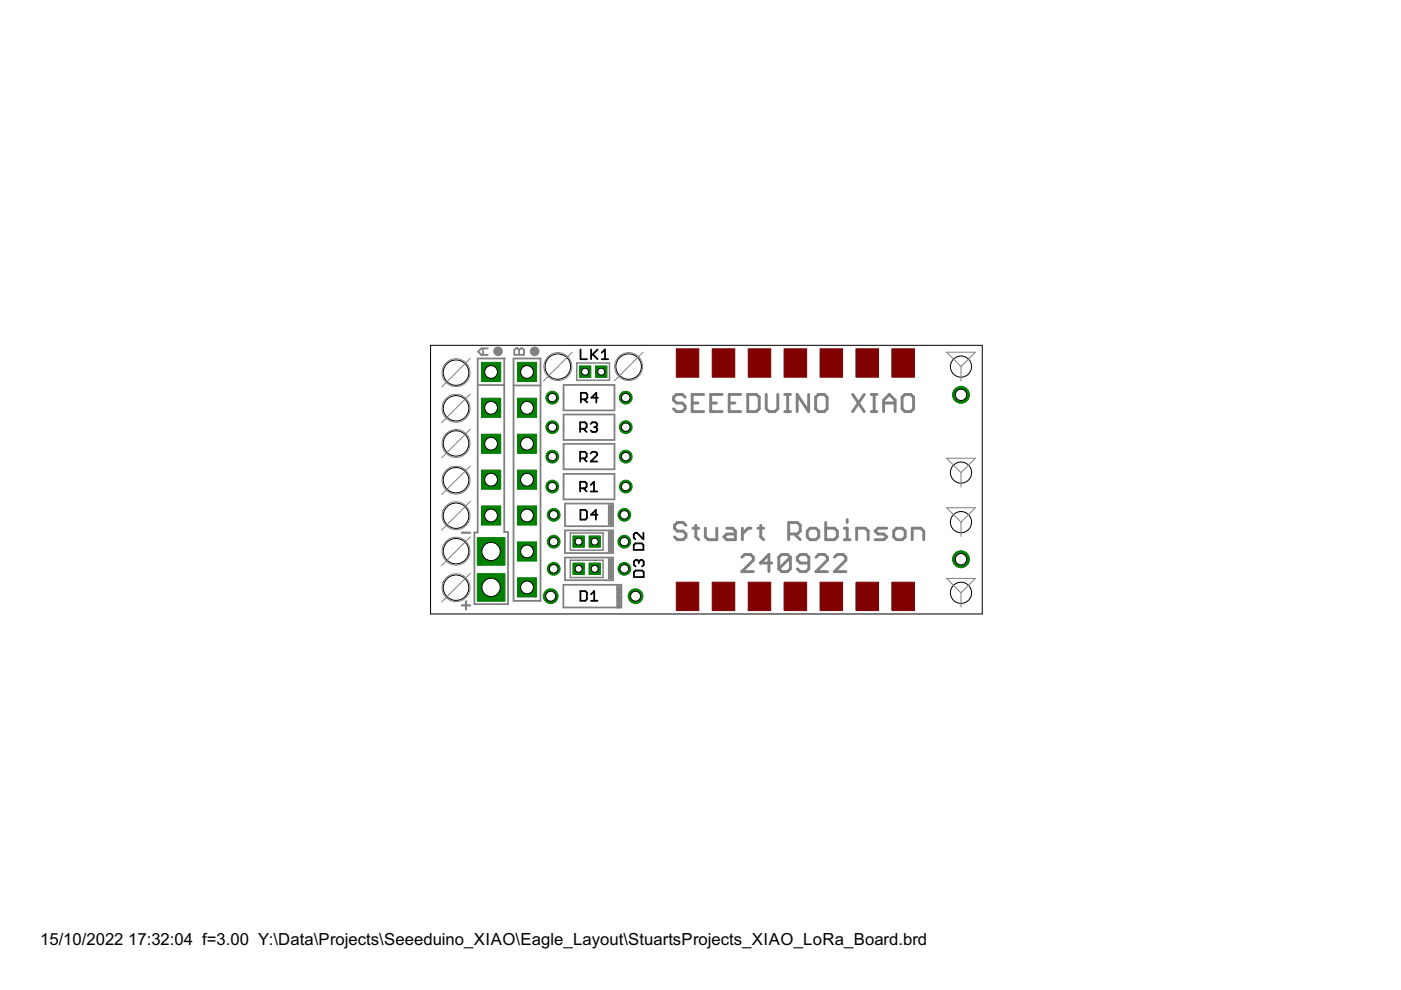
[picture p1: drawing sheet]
<svg xmlns="http://www.w3.org/2000/svg" width="297mm" height="210mm" viewBox="0 0 297 210" stroke-linecap="round" stroke-linejoin="round" font-family="sans-serif">
<defs><g id="words">
<g font-size="4">
<text x="8.5" y="200.4">15/10/2022</text>
<text x="27.2" y="200.4">17:32:04 f=3.00 Y:\Data\Projects\Seeeduino_XIAO\Eagle_Layout\StuartsProjects_XIAO_LoRa_Board.brd</text>
</g>
</g></defs>
<g fill="#800000" stroke="#800000" stroke-width=".21">
<path d="M189.1 74h4.8v6h-4.8z"/>
<path d="M181.5 74h4.8v6h-4.8z"/>
<path d="M173.9 74h4.7v6h-4.7z"/>
<path d="M166.2 74h4.8v6h-4.8z"/>
<path d="M158.6 74h4.8v6h-4.8z"/>
<path d="M151 74h4.8v6h-4.8z"/>
<path d="M143.4 74h4.8v6h-4.8z"/>
<path d="M143.4 123.4h4.8v6.1h-4.8z"/>
<path d="M151 123.4h4.8v6.1h-4.8z"/>
<path d="M158.6 123.4h4.8v6.1h-4.8z"/>
<path d="M166.2 123.4h4.8v6.1h-4.8z"/>
<path d="M173.9 123.4h4.7v6.1h-4.7z"/>
<path d="M181.5 123.4h4.8v6.1h-4.8z"/>
<path d="M189.1 123.4h4.8v6.1h-4.8z"/>
</g>
<circle cx="203.8" cy="83.7" r="1.8" fill="#008000" stroke="#008000" stroke-width=".21"/>
<circle cx="203.8" cy="83.7" r="1.21" fill="#fff" stroke="#000" stroke-width=".21"/>
<circle cx="117.4" cy="109.2" r="1.35" fill="#008000" stroke="#008000" stroke-width=".21"/>
<circle cx="117.4" cy="109.2" r=".9" fill="#fff" stroke="#000" stroke-width=".21"/>
<circle cx="132.4" cy="109.2" r="1.35" fill="#008000" stroke="#008000" stroke-width=".21"/>
<circle cx="132.4" cy="109.2" r=".9" fill="#fff" stroke="#000" stroke-width=".21"/>
<circle cx="117.4" cy="120.6" r="1.35" fill="#008000" stroke="#008000" stroke-width=".21"/>
<circle cx="117.4" cy="120.6" r=".9" fill="#fff" stroke="#000" stroke-width=".21"/>
<circle cx="132.4" cy="120.6" r="1.35" fill="#008000" stroke="#008000" stroke-width=".21"/>
<circle cx="132.4" cy="120.6" r=".9" fill="#fff" stroke="#000" stroke-width=".21"/>
<circle cx="117.4" cy="114.9" r="1.35" fill="#008000" stroke="#008000" stroke-width=".21"/>
<circle cx="117.4" cy="114.8" r=".9" fill="#fff" stroke="#000" stroke-width=".21"/>
<circle cx="132.4" cy="114.9" r="1.35" fill="#008000" stroke="#008000" stroke-width=".21"/>
<circle cx="132.4" cy="114.8" r=".9" fill="#fff" stroke="#000" stroke-width=".21"/>
<circle cx="132.7" cy="103.2" r="1.35" fill="#008000" stroke="#008000" stroke-width=".21"/>
<circle cx="132.7" cy="103.2" r=".9" fill="#fff" stroke="#000" stroke-width=".21"/>
<circle cx="117.1" cy="103.2" r="1.35" fill="#008000" stroke="#008000" stroke-width=".21"/>
<circle cx="117.1" cy="103.2" r=".9" fill="#fff" stroke="#000" stroke-width=".21"/>
<circle cx="116.8" cy="126.4" r="1.57" fill="#008000" stroke="#008000" stroke-width=".21"/>
<circle cx="116.8" cy="126.4" r="1.06" fill="#fff" stroke="#000" stroke-width=".21"/>
<circle cx="134.7" cy="126.4" r="1.57" fill="#008000" stroke="#008000" stroke-width=".21"/>
<circle cx="134.7" cy="126.4" r="1.06" fill="#fff" stroke="#000" stroke-width=".21"/>
<circle cx="132.7" cy="96.8" r="1.35" fill="#008000" stroke="#008000" stroke-width=".21"/>
<circle cx="132.7" cy="96.8" r=".9" fill="#fff" stroke="#000" stroke-width=".21"/>
<circle cx="117.1" cy="96.8" r="1.35" fill="#008000" stroke="#008000" stroke-width=".21"/>
<circle cx="117.1" cy="96.8" r=".9" fill="#fff" stroke="#000" stroke-width=".21"/>
<path d="M109.7 107.3h4.1v4h-4.1z" fill="#008000" stroke="#008000" stroke-width=".21"/>
<circle cx="111.7" cy="109.3" r="1.35" fill="#fff" stroke="#000" stroke-width=".21"/>
<path d="M109.7 99.7h4.1v4h-4.1z" fill="#008000" stroke="#008000" stroke-width=".21"/>
<circle cx="111.7" cy="101.7" r="1.35" fill="#fff" stroke="#000" stroke-width=".21"/>
<path d="M109.7 92.1h4.1v4h-4.1z" fill="#008000" stroke="#008000" stroke-width=".21"/>
<circle cx="111.7" cy="94.1" r="1.35" fill="#fff" stroke="#000" stroke-width=".21"/>
<path d="M109.7 84.4h4.1v4.1h-4.1z" fill="#008000" stroke="#008000" stroke-width=".21"/>
<circle cx="111.7" cy="86.5" r="1.35" fill="#fff" stroke="#000" stroke-width=".21"/>
<path d="M109.7 76.8h4.1v4.1h-4.1z" fill="#008000" stroke="#008000" stroke-width=".21"/>
<circle cx="111.7" cy="78.9" r="1.35" fill="#fff" stroke="#000" stroke-width=".21"/>
<path d="M109.7 114.9h4.1v4.1h-4.1z" fill="#008000" stroke="#008000" stroke-width=".21"/>
<circle cx="111.7" cy="116.9" r="1.35" fill="#fff" stroke="#000" stroke-width=".21"/>
<path d="M109.7 122.5h4.1v4.1h-4.1z" fill="#008000" stroke="#008000" stroke-width=".21"/>
<circle cx="111.7" cy="124.5" r="1.35" fill="#fff" stroke="#000" stroke-width=".21"/>
<circle cx="117.1" cy="90.6" r="1.35" fill="#008000" stroke="#008000" stroke-width=".21"/>
<circle cx="117.1" cy="90.6" r=".9" fill="#fff" stroke="#000" stroke-width=".21"/>
<circle cx="132.7" cy="90.6" r="1.35" fill="#008000" stroke="#008000" stroke-width=".21"/>
<circle cx="132.7" cy="90.6" r=".9" fill="#fff" stroke="#000" stroke-width=".21"/>
<circle cx="117.1" cy="84.3" r="1.35" fill="#008000" stroke="#008000" stroke-width=".21"/>
<circle cx="117.1" cy="84.3" r=".9" fill="#fff" stroke="#000" stroke-width=".21"/>
<circle cx="132.7" cy="84.3" r="1.35" fill="#008000" stroke="#008000" stroke-width=".21"/>
<circle cx="132.7" cy="84.3" r=".9" fill="#fff" stroke="#000" stroke-width=".21"/>
<path d="M102.1 107.3h4.1v4h-4.1z" fill="#008000" stroke="#008000" stroke-width=".21"/>
<circle cx="104.1" cy="109.3" r="1.35" fill="#fff" stroke="#000" stroke-width=".21"/>
<path d="M102.1 99.7h4.1v4h-4.1z" fill="#008000" stroke="#008000" stroke-width=".21"/>
<circle cx="104.1" cy="101.7" r="1.35" fill="#fff" stroke="#000" stroke-width=".21"/>
<path d="M102.1 92.1h4.1v4h-4.1z" fill="#008000" stroke="#008000" stroke-width=".21"/>
<circle cx="104.1" cy="94.1" r="1.35" fill="#fff" stroke="#000" stroke-width=".21"/>
<path d="M102.1 84.4h4.1v4.1h-4.1z" fill="#008000" stroke="#008000" stroke-width=".21"/>
<circle cx="104.1" cy="86.5" r="1.35" fill="#fff" stroke="#000" stroke-width=".21"/>
<path d="M102.1 76.8h4.1v4.1h-4.1z" fill="#008000" stroke="#008000" stroke-width=".21"/>
<circle cx="104.1" cy="78.9" r="1.35" fill="#fff" stroke="#000" stroke-width=".21"/>
<path d="M101.2 114h5.8v5.8h-5.8z" fill="#008000" stroke="#008000" stroke-width=".21"/>
<circle cx="104.1" cy="116.9" r="1.95" fill="#fff" stroke="#000" stroke-width=".21"/>
<path d="M101.2 121.6h5.8v5.9h-5.8z" fill="#008000" stroke="#008000" stroke-width=".21"/>
<circle cx="104.1" cy="124.5" r="1.95" fill="#fff" stroke="#000" stroke-width=".21"/>
<path d="M124.9 113.6h2.4v2.4h-2.4z" fill="#008000" stroke="#008000" stroke-width=".21"/>
<circle cx="126.1" cy="114.8" r=".74" fill="#fff" stroke="#000" stroke-width=".21"/>
<path d="M121.5 113.6h2.4v2.4h-2.4z" fill="#008000" stroke="#008000" stroke-width=".21"/>
<circle cx="122.7" cy="114.8" r=".74" fill="#fff" stroke="#000" stroke-width=".21"/>
<path d="M124.9 119.4h2.4v2.4h-2.4z" fill="#008000" stroke="#008000" stroke-width=".21"/>
<circle cx="126.1" cy="120.6" r=".74" fill="#fff" stroke="#000" stroke-width=".21"/>
<path d="M121.5 119.4h2.4v2.4h-2.4z" fill="#008000" stroke="#008000" stroke-width=".21"/>
<circle cx="122.7" cy="120.6" r=".74" fill="#fff" stroke="#000" stroke-width=".21"/>
<circle cx="203.8" cy="118.6" r="1.8" fill="#008000" stroke="#008000" stroke-width=".21"/>
<circle cx="203.8" cy="118.6" r="1.21" fill="#fff" stroke="#000" stroke-width=".21"/>
<path d="M122.9 77.6h2.4v2.4h-2.4z" fill="#008000" stroke="#008000" stroke-width=".21"/>
<circle cx="124.1" cy="78.8" r=".74" fill="#fff" stroke="#000" stroke-width=".21"/>
<path d="M126.3 77.6h2.4v2.4h-2.4z" fill="#008000" stroke="#008000" stroke-width=".21"/>
<circle cx="127.5" cy="78.8" r=".74" fill="#fff" stroke="#000" stroke-width=".21"/>
<path d="M97.9 112.9h1.8M97.9 128.4h1.8M98.8 127.5v1.7" fill="none" stroke="#808080" stroke-width=".47"/>
<g fill="none" stroke="#808080" stroke-width=".61">
<path d="M145.3 84.2l-.6-.6h-1.3l-.6 .6v.6l.6 .6h1.3l.6 .7v.6l-.6 .6h-1.3l-.6-.6M146.7 85.4h1.3M149.2 83.6h-2.5v3.7h2.5M150.7 85.4h1.2M153.1 83.6h-2.4v3.7h2.4M154.6 85.4h1.2M157 83.6h-2.4v3.7h2.4M158.5 83.6h1.9l.6 .6v2.5l-.6 .6h-1.9zM162.5 83.6v3.1l.6 .6h1.2l.6-.6v-3.1M166.4 83.6h1.2M166.4 87.3h1.2M167 83.6v3.7"/>
<path d="M171.4 83.6v3.7l-2.4-3.7v3.7M172.9 84.2l.6-.6h1.3l.6 .6v2.5l-.6 .6h-1.3l-.6-.6zM180.8 83.6l2.4 3.7M183.2 83.6l-2.4 3.7M184.7 83.6h1.2M184.7 87.3h1.2M185.3 83.6v3.7M187.3 85.4h2.5M187.3 87.3v-2.5l1.3-1.2 1.2 1.2v2.5M191.3 84.2l.6-.6h1.2l.6 .6v2.5l-.6 .6h-1.2l-.6-.6zM145.4 111.4l-.6-.6h-1.2l-.6 .6v.6l.6 .6h1.2l.6 .6v.6l-.6 .6h-1.2l-.6-.6M146.9 112h1.2"/>
<path d="M147.5 111.4v2.4l.6 .6M149.5 112v1.8l.7 .6h1.8v-2.4M154.1 112h1.2l.6 .6v1.8h-1.8l-.6-.6 .6-.6h1.8M157.3 118.2l.6-.6h1.2l.6 .6v.6l-2.4 2.4h2.4M157.4 112v2.4M159.2 112h-.6l-1.2 1.2M160.7 112h1.2M161.3 111.4v2.4l.6 .6M163.6 119.4h-2.4l1.8-1.8v3.6M167.2 113.2h1.9l.6-.6v-1.2l-.6-.6h-1.9v3.6M167.6 118.2v2.4l-.6 .6h-1.3l-.6-.6M167.6 118.2l-.6-.6h-1.3l-.6 .6v2.4"/>
<path d="M167.6 118.2l-2.5 2.4M168.4 113.2l1.3 1.2M171.2 112.6l.6-.6h1.2l.6 .6v1.2l-.6 .6h-1.2l-.6-.6zM171.5 119.4h-1.8l-.6-.6v-.6l.6-.6h1.2l.6 .6v2.4l-.6 .6h-1.2l-.6-.6M173 118.2l.6-.6h1.2l.6 .6v.6l-2.4 2.4h2.4M175.1 110.8v3.6h1.8l.6-.6v-1.2l-.6-.6h-1.8M176.9 118.2l.6-.6h1.3l.5 .6v.6l-2.4 2.4h2.4M179 114.4h1.2M179 112h.6v2.4M179.6 110.2v.6M181.6 114.4v-2.4h1.9l.6 .6v1.8M188 112h-1.8l-.7 .6 .7 .6h1.2l.6 .6-.6 .6h-1.9"/>
<path d="M189.5 112.6l.6-.6h1.2l.6 .6v1.2l-.6 .6h-1.2l-.6-.6zM193.4 114.4v-2.4h1.8l.7 .6v1.8"/>
</g>
<g fill="none" stroke="#808080" stroke-width=".38">
<path d="M101.3 76h5.7M101.3 76v36.9h-.7v15.2h7.1v-15.3h-.7M102.4 73.9v1.3M103.4 73.9h-1.3l-.7 .7 .7 .6h1.3M106.9 76v36.9M108.9 76h5.7v51.4h-5.7zM109.1 74.2l.3-.3h.3l.4 .3 .3-.3h.4l.3 .3v1h-2zM110.1 74.2v1M101.5 81.6l5.3 .1M108.9 81.7h5.7M119.5 81.6h10.8v5.4h-10.8zM119.5 87.9h10.8v5.4h-10.8z"/>
<path d="M119.5 94.1h10.8v5.4h-10.8zM119.5 100.5h10.8v5.4h-10.8zM119.8 106.8h10.2v4.8h-10.2zM119.8 112.5h10.2v4.8h-10.2zM119.8 118.2h10.2v4.8h-10.2zM129.1 107.1v4.2M129.1 112.8v4.2M129.1 118.5v4.2M129.4 107.1v4.2M129.4 112.8v4.2M129.4 118.5v4.2M129.7 107.1v4.2"/>
<path d="M129.7 112.8v4.2M129.7 118.5v4.2M119.4 124h12.3v4.8h-12.3zM130.9 124v4.8M131.1 124.3v4.5M131.4 124.3v1.8M131.4 126.4v2.4"/>
</g>
<g fill="#808080" stroke="#808080" stroke-width=".21">
<circle cx="105.6" cy="74.5" r=".92"/>
<circle cx="113.4" cy="74.5" r=".92"/>
</g>
<path d="M122.3 77h6.9v3.6h-6.9zM120.9 113h7v3.6h-7zM120.9 118.8h7v3.6h-7z" fill="none" stroke="#808080" stroke-width=".32"/>
<g fill="none" stroke="#000" stroke-width=".38">
<path d="M123.1 74.1v2.1h1.4M125.3 74.1v2.1M125.7 75.1l1 1.1M126.7 74.1l-1.4 1.4M127.6 76.2h1.3M127.6 74.8l.7-.7v2.1M123 90.9h1l.4-.3v-.7l-.4-.4h-1v2.1M123 97.2h1l.4-.4v-.7l-.4-.3h-1v2.1M123.1 84.7h1.1l.3-.4v-.7l-.3-.3h-1.1v2M123.7 90.9l.7 .7M123.7 97.2l.7 .7M123.8 84.7l.7 .6"/>
<path d="M125.2 89.9l.4-.4h.7l.3 .4v.3l-.3 .4M125.2 96.1l.4-.3h.7l.3 .3v.4l-1.4 1.4h1.4M125.9 90.6h.4M126.3 90.6l.3 .3v.3l-.3 .4h-.7l-.4-.4M126.8 84.3h-1.4l1-1v2M123 103.5h1l.4-.3v-.7l-.4-.3h-1v2M123.1 108.1h1l.3 .4v1.3l-.3 .4h-1zM123.7 103.5l.7 .7M125.2 102.8l.7-.6v2M125.2 104.2h1.4M126.7 109.1h-1.4l1-1v2.1M134.4 115.5l.3-.3h1.4l.3 .3v1.1h-2z"/>
<path d="M135.4 119.1l.4-.4h.3l.4 .4v.7l-.4 .3M135.4 119.1l-.3-.4h-.3l-.4 .4v.7l.4 .3M135.4 119.1v.3M136.4 113v1.3l-1.4-1.3h-.3l-.3 .3v.7l.3 .3M123.1 125.3h1l.3 .4v1.3l-.3 .4h-1zM125.3 127.4h1.4M125.3 126l.7-.7v2.1M134.4 121.3l.4-.3h1.3l.4 .3v1h-2.1z"/>
</g>
<g fill="none" stroke="#000" stroke-width=".21">
<path d="M91.3 73.2h117v57h-117z"/>
<circle cx="96.7" cy="79" r="2.7"/>
<circle cx="118.3" cy="77.7" r="2.7"/>
<circle cx="133.3" cy="77.7" r="2.7"/>
<circle cx="203.8" cy="77.7" r="2.24"/>
<circle cx="96.7" cy="94" r="2.7"/>
<circle cx="96.7" cy="86.6" r="2.7"/>
<circle cx="96.7" cy="109.3" r="2.7"/>
<circle cx="96.7" cy="101.8" r="2.7"/>
<circle cx="96.7" cy="116.9" r="2.7"/>
<circle cx="203.8" cy="110.7" r="2.24"/>
<circle cx="203.8" cy="100.2" r="2.24"/>
<circle cx="96.7" cy="124.6" r="2.7"/>
<circle cx="203.8" cy="125.7" r="2.24"/>
</g>
<g fill="none" stroke="#808080" stroke-width=".21">
<path d="M99.7 76l-6.1 6.1M121.3 74.7l-6.1 6.1M136.3 74.7l-6.1 6.1M200.7 74.7h6.1l-3 3zM203.8 77.7v3.1M99.7 83.5l-6.1 6.1M99.7 91l-6.1 6.1M99.7 98.8l-6.1 6.1M200.7 97.2h6.1l-3 3zM99.7 106.3l-6.1 6.1M99.7 113.8l-6.1 6.1M200.7 107.7h6.1l-3 3z"/>
<path d="M203.8 100.2v3.1M203.8 110.7v3M99.7 121.6l-6.1 6M200.7 122.6h6.1l-3 3.1zM203.8 125.7v3"/>
<circle cx="96.7" cy="79" r="2.96"/>
<circle cx="118.3" cy="77.7" r="2.96"/>
<circle cx="133.3" cy="77.7" r="2.96"/>
<circle cx="96.7" cy="86.6" r="2.96"/>
<circle cx="96.7" cy="94" r="2.96"/>
<circle cx="96.7" cy="116.9" r="2.96"/>
<circle cx="96.7" cy="101.8" r="2.96"/>
<circle cx="96.7" cy="109.3" r="2.96"/>
<circle cx="96.7" cy="124.6" r="2.96"/>
</g>
<use href="#words"/>
</svg>
